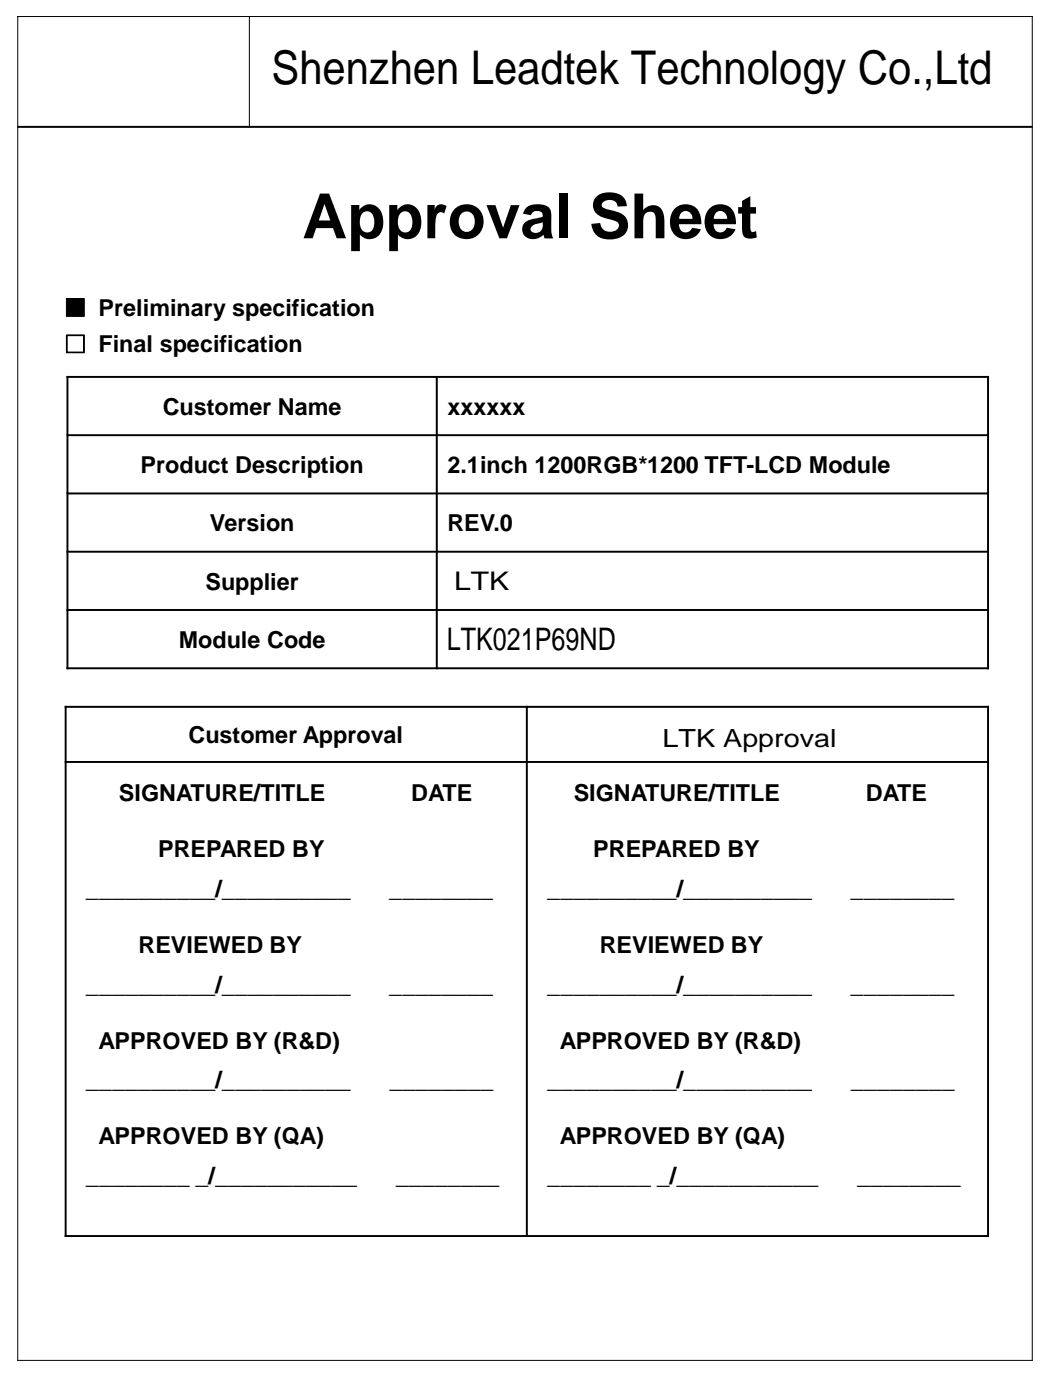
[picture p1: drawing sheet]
<svg xmlns="http://www.w3.org/2000/svg" width="190mm" height="254mm" viewBox="0 0 190 254" stroke-linecap="round" stroke-linejoin="round" font-family="sans-serif">
<defs><g id="words">
<text font-size="11.3" x="54.8" y="43.2">Approval Sheet</text>
<text font-size="8.4" x="49.3" y="15.2">Shenzhen Leadtek Technology Co.,Ltd</text>
<text font-size="5.6" x="81.1" y="117.9">LTK021P69ND</text>
<text font-size="4.7" x="82.4" y="107">LTK</text>
<text font-size="4.5" x="120.2" y="135.6">LTK Approval</text>
<g font-size="4.2">
<text x="11.8" y="57.3">■ Preliminary specification</text>
<text x="11.8" y="63.9">□ Final specification</text>
<text x="29.5" y="75.3">Customer Name</text>
<text x="81.2" y="75.3">xxxxxx</text>
<text x="25.5" y="85.8">Product Description</text>
<text x="81.2" y="85.8">2.1inch 1200RGB*1200 TFT-LCD Module</text>
<text x="38.1" y="96.4">Version</text>
<text x="81.2" y="96.4">REV.0</text>
<text x="37.3" y="107">Supplier</text>
<text x="32.4" y="117.5">Module Code</text>
<text x="34.2" y="134.8">Customer Approval</text>
<text x="21.6" y="145.4">SIGNATURE/TITLE</text>
<text x="74.6" y="145.4">DATE</text>
<text x="104.1" y="145.4">SIGNATURE/TITLE</text>
<text x="157.1" y="145.4">DATE</text>
<text x="28.7" y="155.5">PREPARED BY</text>
<text x="107.6" y="155.5">PREPARED BY</text>
<text x="15.6" y="162.7">__________/__________</text>
<text x="70.6" y="162.7">________</text>
<text x="99.3" y="162.7">__________/__________</text>
<text x="154.3" y="162.7">________</text>
<text x="25.1" y="172.9">REVIEWED BY</text>
<text x="108.8" y="172.9">REVIEWED BY</text>
<text x="15.6" y="180.1">__________/__________</text>
<text x="70.6" y="180.1">________</text>
<text x="99.3" y="180.1">__________/__________</text>
<text x="154.3" y="180.1">________</text>
<text x="17.8" y="190.3">APPROVED BY (R&amp;D)</text>
<text x="101.5" y="190.3">APPROVED BY (R&amp;D)</text>
<text x="15.6" y="197.5">__________/__________</text>
<text x="70.7" y="197.5">________</text>
<text x="99.3" y="197.5">__________/__________</text>
<text x="154.4" y="197.5">________</text>
<text x="17.8" y="207.6">APPROVED BY (QA)</text>
<text x="101.5" y="207.6">APPROVED BY (QA)</text>
<text x="15.6" y="214.8">________ _/___________</text>
<text x="71.8" y="214.8">________</text>
<text x="99.3" y="214.8">________ _/___________</text>
<text x="155.5" y="214.8">________</text>
</g>
</g></defs>
<path d="M3.1 3h184.3M3.2 2.9v244M45.2 2.9v20.3M187.3 2.9v244M3.1 246.8h184.3" fill="none" stroke="#000" stroke-width=".18"/>
<g fill="none" stroke="#000" stroke-width=".35">
<path d="M3.1 23h184.3M12.1 79h167.3M12.1 68.4h167.3M12.2 68.2v53.2M79.2 68.2v53.2M179.3 68.2v53.2M12.1 89.5h167.3M12.1 100.1h167.3M12.1 110.7h167.3M11.7 138.2h167.7M11.7 128.2h167.7M11.9 128.1v96.3"/>
<path d="M12.1 121.2h167.3M95.6 128.1v96.3M179.3 128.1v96.3M11.7 224.3h167.7"/>
</g>
<use href="#words"/>
</svg>
